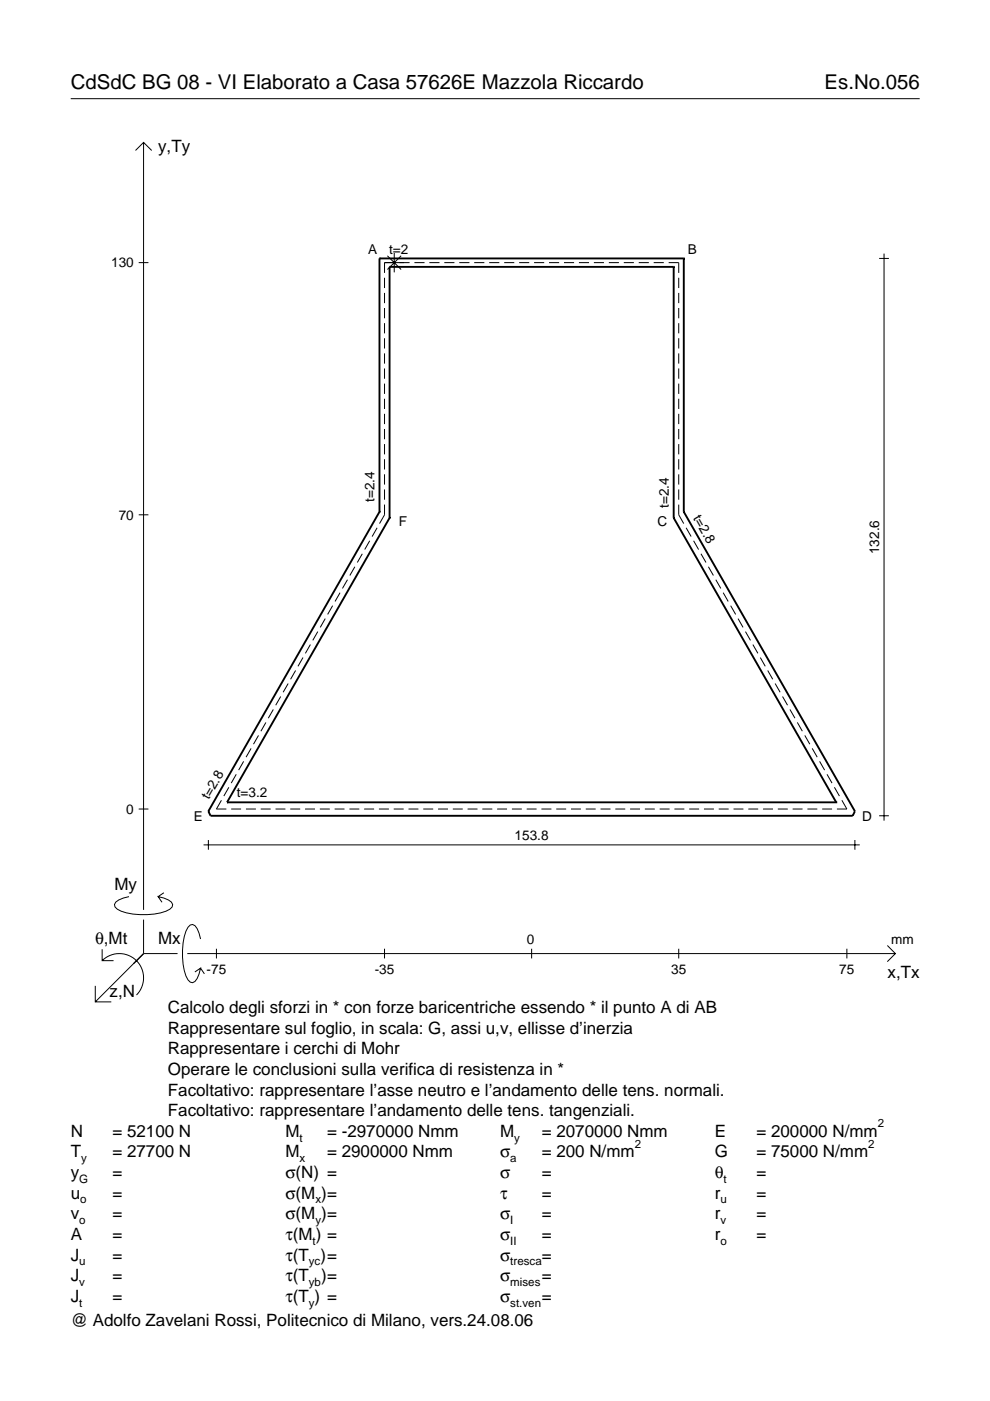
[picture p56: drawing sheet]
<svg xmlns="http://www.w3.org/2000/svg" width="210mm" height="297mm" viewBox="0 0 210 297" stroke-linecap="round" stroke-linejoin="round" font-family="sans-serif">
<defs><g id="words">
<g font-size="4.3">
<text x="15" y="18.9">CdSdC BG 08 - VI Elaborato a Casa 57626E Mazzola Riccardo</text>
<text x="174.8" y="18.9">Es.No.056</text>
</g>
<g font-size="3.6">
<text x="33.5" y="32.3">y,Ty</text>
<text x="24.3" y="188.8">My</text>
<text x="20.1" y="200.1">θ,Mt</text>
<text x="33.5" y="200.1">Mx</text>
<text x="188.2" y="207.3">x,Tx</text>
<text x="23.2" y="211.4">z,N</text>
<text x="35.6" y="214.8">Calcolo degli sforzi in * con forze baricentriche essendo * il punto A di AB</text>
<text x="35.6" y="219.2">Rappresentare sul foglio, in scala: G, assi u,v, ellisse d’inerzia</text>
<text x="35.6" y="223.5">Rappresentare i cerchi di Mohr</text>
<text x="35.6" y="227.9">Operare le conclusioni sulla verifica di resistenza in *</text>
<text x="35.6" y="232.3">Facoltativo: rappresentare l’asse neutro e l’andamento delle tens. normali.</text>
<text x="35.6" y="236.7">Facoltativo: rappresentare l’andamento delle tens. tangenziali.</text>
<text x="15" y="241">N</text>
<text x="15" y="245.4">T</text>
<text x="23.8" y="245.4">= 27700 N</text>
<text x="23.8" y="241">= 52100 N</text>
<text x="60.5" y="241">M</text>
<text x="60.5" y="245.4">M</text>
<text x="69.3" y="241">= -2970000 Nmm</text>
<text x="69.3" y="245.4">= 2900000 Nmm</text>
<text x="106" y="245.4">σ</text>
<text x="106" y="241">M</text>
<text x="114.9" y="241">= 2070000 Nmm</text>
<text x="114.9" y="245.4">= 200 N/mm</text>
<text x="151.5" y="241">E</text>
<text x="151.5" y="245.4">G</text>
<text x="160.4" y="241">= 200000 N/mm</text>
<text x="160.4" y="245.4">= 75000 N/mm</text>
<text x="15" y="249.8">y</text>
<text x="23.8" y="249.8">=</text>
<text x="60.5" y="249.8">σ(N) =</text>
<text x="106" y="249.8">σ</text>
<text x="114.9" y="249.8">=</text>
<text x="151.5" y="249.8">θ</text>
<text x="160.4" y="249.8">=</text>
<text x="15" y="254.2">u</text>
<text x="23.8" y="254.2">=</text>
<text x="60.5" y="254.2">σ(M )=</text>
<text x="106" y="254.2">τ</text>
<text x="114.9" y="254.2">=</text>
<text x="151.5" y="254.2">r</text>
<text x="160.4" y="254.2">=</text>
<text x="15" y="258.5">v</text>
<text x="15" y="262.9">A</text>
<text x="23.8" y="262.9">=</text>
<text x="23.8" y="258.5">=</text>
<text x="60.5" y="258.5">σ(M )=</text>
<text x="60.5" y="262.9">τ(M ) =</text>
<text x="106" y="262.9">σ</text>
<text x="106" y="258.5">σ</text>
<text x="114.9" y="258.5">=</text>
<text x="114.9" y="262.9">=</text>
<text x="151.5" y="258.5">r</text>
<text x="151.5" y="262.9">r</text>
<text x="160.4" y="258.5">=</text>
<text x="160.4" y="262.9">=</text>
<text x="15" y="267.3">J</text>
<text x="23.8" y="267.3">=</text>
<text x="60.5" y="267.3">τ(T )=</text>
<text x="106" y="267.3">σ</text>
<text x="114.9" y="267.3">=</text>
<text x="15" y="271.7">J</text>
<text x="23.8" y="271.7">=</text>
<text x="60.5" y="271.7">τ(T</text>
<text x="68.1" y="271.7">)=</text>
<text x="106" y="271.7">σ</text>
<text x="114.9" y="271.7">=</text>
<text x="15" y="281.2">@ Adolfo Zavelani Rossi, Politecnico di Milano, vers.24.08.06</text>
<text x="15" y="276">J</text>
<text x="23.8" y="276">=</text>
<text x="60.5" y="276">τ(T ) =</text>
<text x="106" y="276">σ</text>
<text x="114.9" y="276">=</text>
</g>
<g font-size="2.9">
<text x="78.1" y="53.9">A</text>
<text x="82.5" y="53.8">t=2</text>
<text x="145.9" y="53.9">B</text>
<text x="23.6" y="56.7">130</text>
<text x="79.4" y="106.5" transform="rotate(-90 79.4 106.5)">t=2.4</text>
<text x="141.8" y="107.7" transform="rotate(-90 141.8 107.7)">t=2.4</text>
<text x="25.2" y="110.2">70</text>
<text x="84.6" y="111.6">F</text>
<text x="139.4" y="111.6">C</text>
<text x="146.9" y="109.8" transform="rotate(60 146.9 109.8)">t=2.8</text>
<text x="186.4" y="117.5" transform="rotate(-90 186.4 117.5)">132.6</text>
<text x="26.8" y="172.5">0</text>
<text x="44.3" y="169.7" transform="rotate(-60 44.3 169.7)">t=2.8</text>
<text x="50.2" y="169.1">t=3.2</text>
<text x="41.1" y="174.1">E</text>
<text x="109.1" y="178.1">153.8</text>
<text x="182.8" y="174.1">D</text>
<text x="111.7" y="200.1">0</text>
<text x="189" y="200.1">mm</text>
<text x="43.8" y="206.6">-75</text>
<text x="79.4" y="206.6">-35</text>
<text x="142.3" y="206.6">35</text>
<text x="178" y="206.6">75</text>
</g>
<g font-size="2.4">
<text x="186.1" y="239">2</text>
<text x="63.5" y="242">t</text>
<text x="109" y="242">y</text>
<text x="134.6" y="243.4">2</text>
<text x="184.1" y="243.4">2</text>
<text x="16.8" y="250.8">G</text>
<text x="17.2" y="246.4">y</text>
<text x="63.5" y="246.4">x</text>
<text x="108.2" y="246.4">a</text>
<text x="153.4" y="250.8">t</text>
<text x="17" y="255.2">o</text>
<text x="66.9" y="255.2">x</text>
<text x="152.7" y="255.2">u</text>
<text x="16.8" y="259.5">o</text>
<text x="66.3" y="263.9">t</text>
<text x="66.9" y="259.5">y</text>
<text x="108.2" y="259.5">I</text>
<text x="108.2" y="263.9">II</text>
<text x="152.7" y="259.5">v</text>
<text x="152.7" y="263.9">o</text>
<text x="16.8" y="268.3">u</text>
<text x="65.5" y="268.3">yc</text>
<text x="108.2" y="268.3">tresca</text>
<text x="16.8" y="272.7">v</text>
<text x="65.5" y="272.7">yb</text>
<text x="108.2" y="272.7">mises</text>
<text x="16.8" y="277">t</text>
<text x="65.5" y="277">y</text>
<text x="108.2" y="277">st.ven</text>
</g>
</g></defs>
<g fill="none" stroke="#000" stroke-width=".21">
<path d="M15 20.9h180M28.7 31.9l1.7-1.7 1.8 1.7M30.4 30.2v162.7M29.4 55.7h2.1M81.5 58.9v2.2M82.1 54.2l2.9 2.9M83.6 53.6v4.1M85 54.2l-2.9 2.9M86.8 55.7h-5.3v2.2M87.9 55.7h2.1M91 55.7h2.2M94.2 55.7h2.1"/>
<path d="M97.4 55.7h2.1M100.5 55.7h2.2M103.7 55.7h2.2M106.9 55.7h2.1M110.1 55.7h2.1M113.2 55.7h2.2M116.4 55.7h2.1M119.6 55.7h2.1M122.7 55.7h2.2M125.9 55.7h2.2M129.1 55.7h2.1M132.3 55.7h2.1"/>
<path d="M135.4 55.7h2.2M138.6 55.7h2.1M141.8 55.7h2.1v2.2M143.9 58.9v2.2M186.4 54.8h2.1M187.4 53.8v120.2M81.5 62.1v2.2M81.5 65.3v2.2M81.5 68.5v2.2M81.5 71.7v2.2M81.5 74.9v2.2M81.5 78.1v2.2"/>
<path d="M143.9 62.1v2.2M143.9 65.3v2.2M143.9 68.5v2.2M143.9 71.7v2.2M143.9 74.9v2.2M143.9 78.1v2.2M81.5 81.3v2.2M81.5 84.5v2.2M81.5 87.7v2.2M81.5 91v2.1M81.5 94.2v2.1M81.5 97.4v2.1"/>
<path d="M143.9 81.3v2.2M143.9 84.5v2.2M143.9 87.7v2.2M143.9 91v2.1M143.9 94.2v2.1M143.9 97.4v2.1M29.4 109.2h2.1M76.8 117.4l-1 1.9M78.4 114.7l-1.1 1.8M80 111.9l-1.1 1.9M81.5 100.6v2.1M81.5 103.8v2.2"/>
<path d="M81.5 107v2.2l-1 1.8M143.9 100.6v2.1M143.9 103.8v2.2M143.9 107v2.2l1.1 1.8M145.5 111.9l1 1.9M147.1 114.7l1 1.8M148.6 117.4l1.1 1.9M64.2 139.4l-1 1.9M65.8 136.7l-1.1 1.8M67.4 133.9l-1.1 1.9M69 131.2l-1.1 1.8M70.5 128.4l-1 1.9"/>
<path d="M72.1 125.7l-1.1 1.8M73.7 122.9l-1.1 1.9M75.2 120.2l-1 1.8M150.2 120.2l1.1 1.8M151.8 122.9l1 1.9M153.3 125.7l1.1 1.8M154.9 128.4l1.1 1.9M156.5 131.2l1 1.8M158.1 133.9l1 1.9M159.6 136.7l1.1 1.8M161.2 139.4l1.1 1.9M53.2 158.7l-1 1.8"/>
<path d="M54.8 155.9l-1.1 1.9M56.4 153.2l-1.1 1.8M57.9 150.4l-1 1.9M59.5 147.7l-1 1.8M61.1 144.9l-1.1 1.9M62.7 142.2l-1.1 1.8M162.8 142.2l1 1.8M164.3 144.9l1.1 1.9M165.9 147.7l1.1 1.8M167.5 150.4l1 1.9M169.1 153.2l1 1.8M170.6 155.9l1.1 1.9"/>
<path d="M172.2 158.7l1.1 1.8M29.4 171.5h2.1M43.2 179.1h139.1M44.2 178.1v2.1M46.9 169.7l-1 1.8h2.1M48.5 166.9l-1 1.9M49 171.5h2.1M50.1 164.2l-1.1 1.8M51.7 161.4l-1.1 1.9M52.1 171.5h2.2M55.3 171.5h2.1M58.4 171.5h2.1"/>
<path d="M61.5 171.5h2.1M64.7 171.5h2.1M67.8 171.5h2.1M70.9 171.5h2.1M74.1 171.5h2.1M77.2 171.5h2.1M80.3 171.5h2.1M83.5 171.5h2.1M86.6 171.5h2.1M89.7 171.5h2.1M92.9 171.5h2.1M96 171.5h2.1"/>
<path d="M99.1 171.5h2.1M102.3 171.5h2.1M105.4 171.5h2.1M108.5 171.5h2.1M111.7 171.5h2.1M114.8 171.5h2.1M117.9 171.5h2.1M121.1 171.5h2.1M124.2 171.5h2.1M127.3 171.5h2.1M130.5 171.5h2.1M133.6 171.5h2.1"/>
<path d="M136.7 171.5h2.1M139.9 171.5h2.1M143 171.5h2.1M146.1 171.5h2.1M149.3 171.5h2.1M152.4 171.5h2.1M155.5 171.5h2.1M158.7 171.5h2.1M161.8 171.5h2.1M164.9 171.5h2.1M168.1 171.5h2.1M171.2 171.5h2.1"/>
<path d="M173.8 161.4l1 1.9M174.3 171.5h2.1M175.3 164.2l1.1 1.8M176.9 166.9l1.1 1.9M178.5 169.7l1.1 1.8h-2.2M181.3 178.1v2.1M186.4 173h2.1M27.3 190.1a3.6 3.6 0 0 0-3 1.7l.1 .5a5.7 5.7 0 0 0 3.8 1.5 13.3 13.3 0 0 0 7.8-1l.5-.5 .1-.5a3.6 3.6 0 0 0-3.1-1.7l.8 1.2M30.4 195v7.2M34.7 189.3l-1.2 .8M42.5 199.1a3.6 3.6 0 0 0-1.7-3.1l-.5 .1a5.7 5.7 0 0 0-1.5 3.8 13.3 13.3 0 0 0 1 7.8l.5 .5 .5 .2a3.6 3.6 0 0 0 1.7-3.1l-1.2 .8M20.2 209v3.4h3.4"/>
<path d="M21.7 203.7a5.1 5.1 0 0 1 7.2 0 5.1 5.1 0 0 1 0 7.3M21.7 201.3v2.4h2.4M30.4 202.2l-10.2 10.2M30.4 202.2l-2 2M30.4 202.2h7.2M39.7 202.2h150.1M42.5 205.3l.8 1.2M45.9 201.2v2M81.5 201.2v2M112.7 201.2v2M143.9 201.2v2M179.6 201.2v2"/>
<path d="M188.1 200.5l1.7 1.7-1.7 1.7"/>
</g>
<g fill="none" stroke="#000" stroke-width=".4">
<path d="M80.5 54.8h.1M80.5 54.8h64.5M80.5 54.8v53.7M82.6 56.6h.1M82.6 56.6h60.2M82.6 56.6v53.2M142.8 56.6h.1M142.8 56.6v53.2M145 54.8h.1M145 54.8v53.7M80.5 108.5h.1M80.5 108.5l-36.3 63.5 .4 1h136.2l.5-1-36.3-63.5"/>
<path d="M82.6 109.8h.1M82.6 109.8l-34.5 60.3M142.8 109.8h.1M142.8 109.8l34.5 60.3M145 108.5h.1M48.1 170.1h.1M48.1 170.1h129.2M177.3 170.1h.1"/>
</g>
<use href="#words"/>
</svg>
